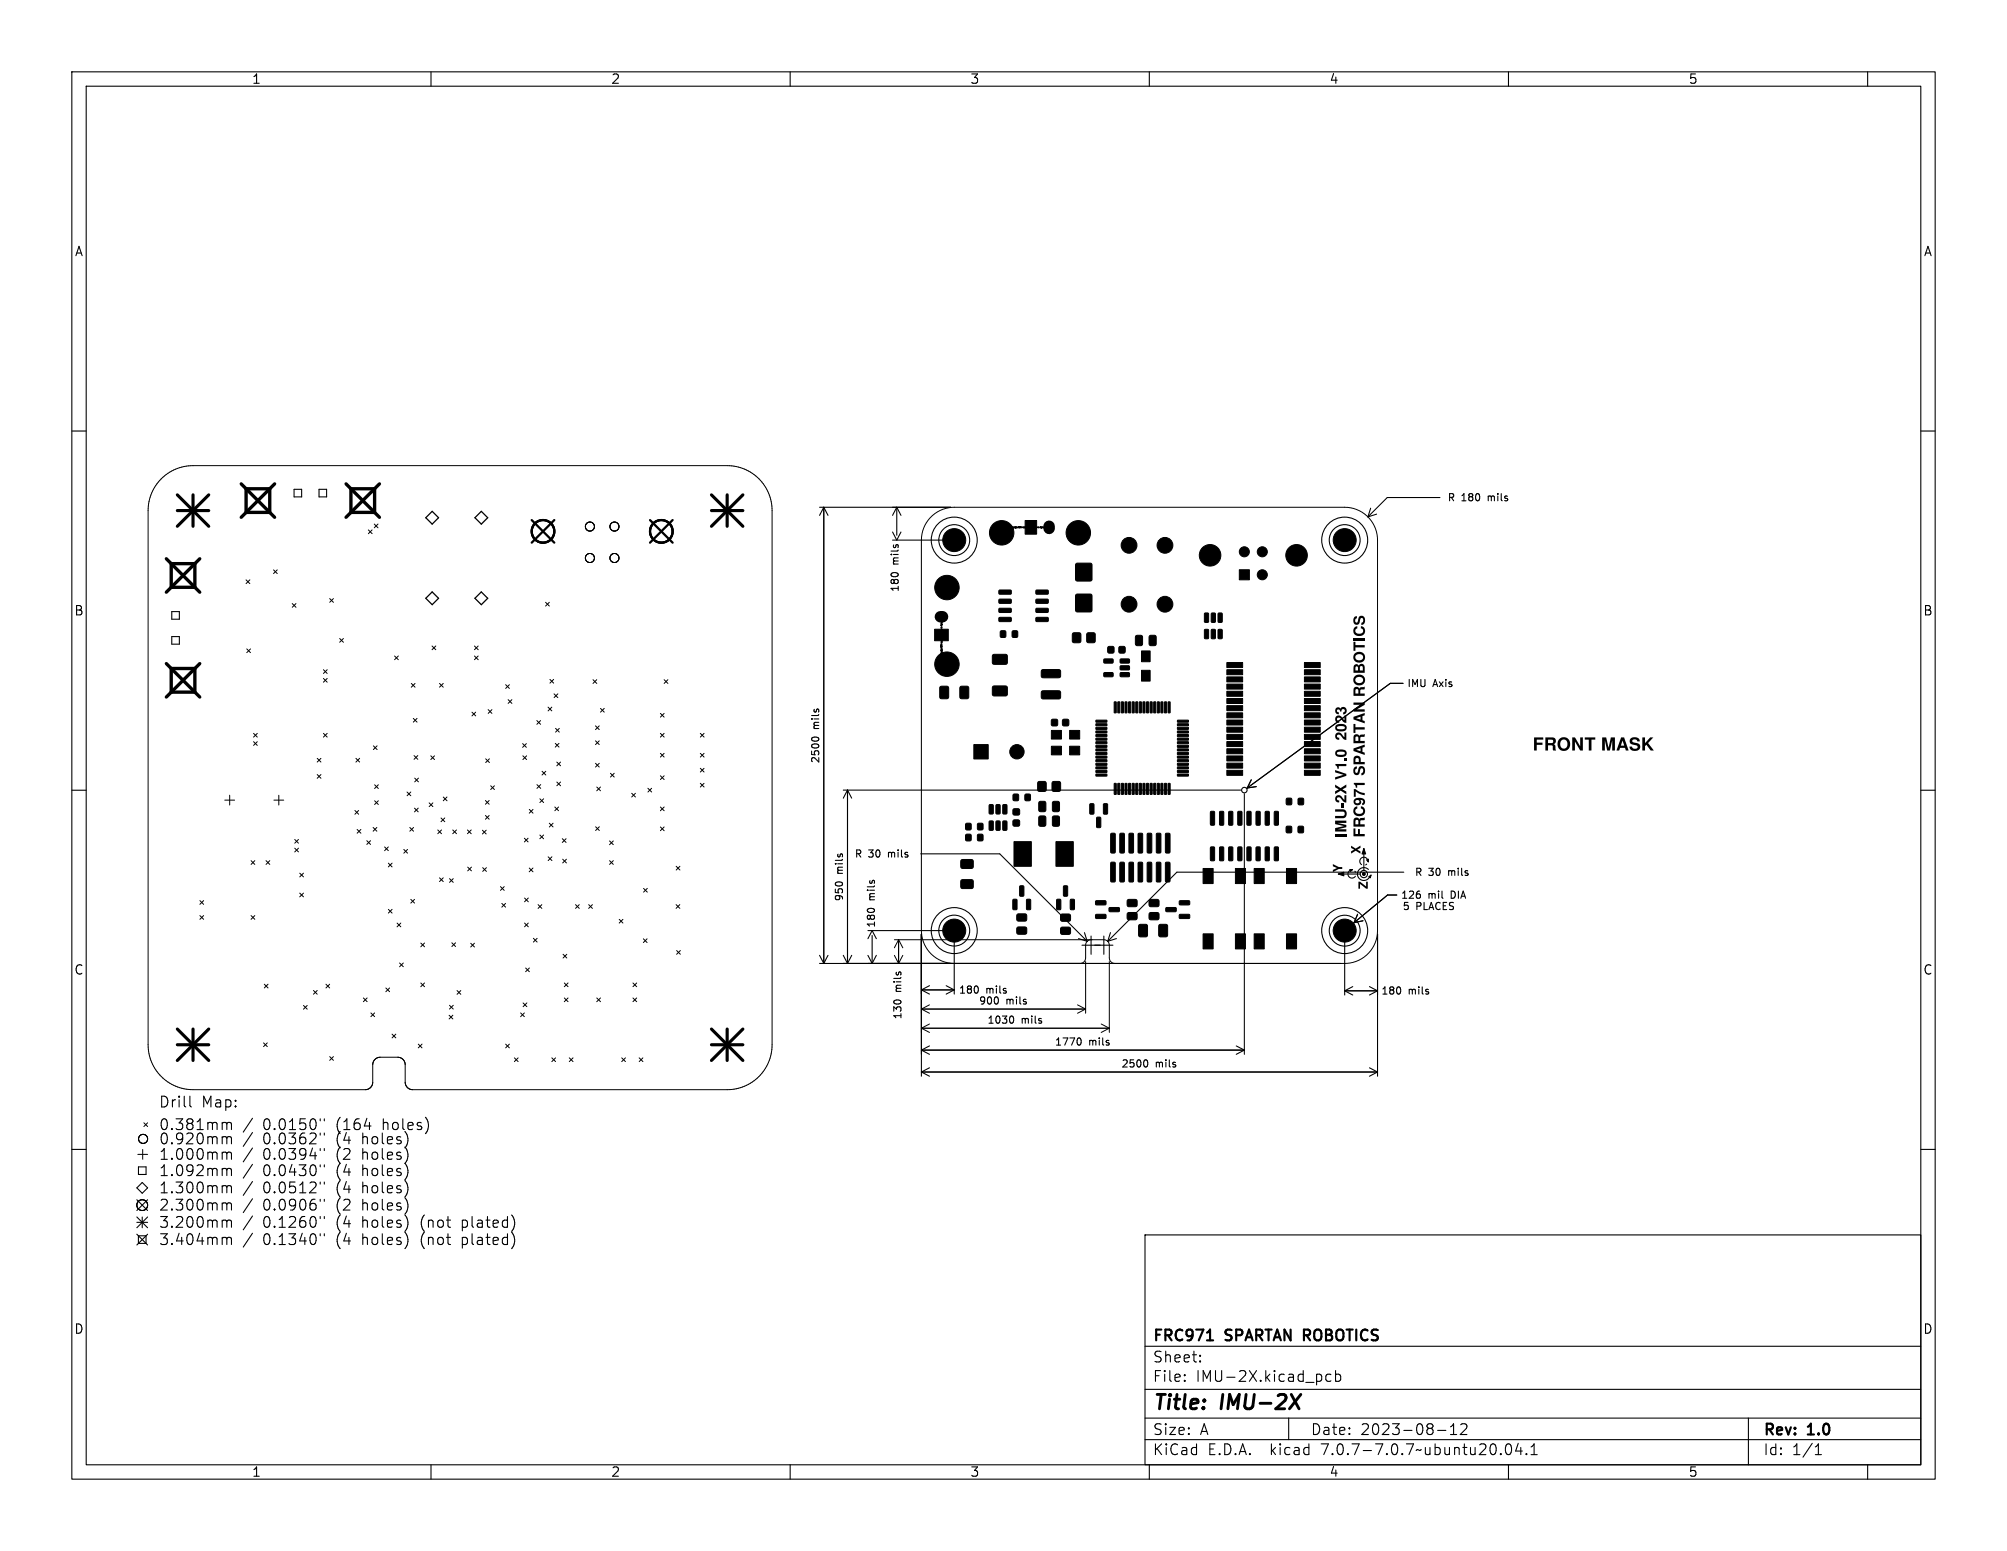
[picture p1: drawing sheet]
<svg xmlns="http://www.w3.org/2000/svg" width="279mm" height="216mm" viewBox="0 0 279 216" stroke-linecap="round" stroke-linejoin="round" font-family="sans-serif">
<defs><g id="words">
<g font-size="2.8">
<text x="160.4" y="196.8">Title:</text>
<text x="170.1" y="196.8">IMU-2X</text>
</g>
<text font-size="2.5" x="213.4" y="104.8">FRONT MASK</text>
<g font-size="2.1">
<text x="187.7" y="103.1" transform="rotate(-90 187.7 103.1)">2023</text>
<text x="187.7" y="116.6" transform="rotate(-90 187.7 116.6)">IMU-2X V1.0</text>
<text x="190.2" y="116.6" transform="rotate(-90 190.2 116.6)">FRC971 SPARTAN ROBOTICS</text>
<text x="160.4" y="189.9">Sheet:</text>
<text x="160.4" y="187.1">FRC971</text>
<text x="170.7" y="187.1">SPARTAN ROBOTICS</text>
<text x="160.4" y="192.6">File:</text>
<text x="166.5" y="192.6">IMU-2X.kicad_pcb</text>
<text x="160.4" y="202.8">KiCad</text>
<text x="160.4" y="200">Size:</text>
<text x="167" y="200">A</text>
<text x="168.1" y="202.8">E.D.A.</text>
<text x="177" y="202.8">kicad</text>
<text x="182.4" y="200">Date:</text>
<text x="184.2" y="202.8">7.0.7-7.0.7~ubuntu20.04.1</text>
<text x="189.4" y="200">2023-08-12</text>
<text x="245.4" y="200.2">Rev:</text>
<text x="245.4" y="202.8">Id:</text>
<text x="249.5" y="202.8">1/1</text>
<text x="251.8" y="200.2">1.0</text>
</g>
<g font-size="1.8">
<text x="35" y="11.9">1</text>
<text x="85" y="11.9">2</text>
<text x="135" y="11.9">3</text>
<text x="185" y="11.9">4</text>
<text x="235" y="11.9">5</text>
<text x="10.3" y="35.9">A</text>
<text x="267.7" y="35.9">A</text>
<text x="10.3" y="85.9">B</text>
<text x="267.7" y="85.9">B</text>
<text x="189.6" y="118.9" transform="rotate(-90 189.6 118.9)">X</text>
<text x="187.1" y="121.4" transform="rotate(-90 187.1 121.4)">Y</text>
<text x="190.6" y="123.8" transform="rotate(-90 190.6 123.8)">Z</text>
<text x="10.3" y="135.9">C</text>
<text x="267.7" y="135.9">C</text>
<text x="10.3" y="185.9">D</text>
<text x="267.7" y="185.9">D</text>
<text x="35" y="205.8">1</text>
<text x="85" y="205.8">2</text>
<text x="135" y="205.8">3</text>
<text x="185" y="205.8">4</text>
<text x="235" y="205.8">5</text>
</g>
<g font-size="1.4">
<text x="201.4" y="70">R</text>
<text x="203.4" y="70">180</text>
<text x="207.3" y="70">mils</text>
<text x="125.3" y="82.5" transform="rotate(-90 125.3 82.5)">180</text>
<text x="125.3" y="78.6" transform="rotate(-90 125.3 78.6)">mils</text>
<text x="195.8" y="95.8">IMU</text>
<text x="199.5" y="95.8">Axis</text>
<text x="114.3" y="101.5" transform="rotate(-90 114.3 101.5)">mils</text>
<text x="114.3" y="106.3" transform="rotate(-90 114.3 106.3)">2500</text>
<text x="118.9" y="119.6">R</text>
<text x="120.9" y="119.6">30</text>
<text x="123.8" y="119.6">mils</text>
<text x="117.6" y="125.6" transform="rotate(-90 117.6 125.6)">950</text>
<text x="117.6" y="121.7" transform="rotate(-90 117.6 121.7)">mils</text>
<text x="122" y="125.4" transform="rotate(-90 122 125.4)">mils</text>
<text x="195" y="125.3">126</text>
<text x="196.9" y="122.1">R</text>
<text x="198.8" y="125.3">mil</text>
<text x="198.9" y="122.1">30</text>
<text x="201.8" y="122.1">mils</text>
<text x="202.2" y="125.3">DIA</text>
<text x="122" y="129.2" transform="rotate(-90 122 129.2)">180</text>
<text x="195.2" y="126.7">5</text>
<text x="197.2" y="126.7">PLACES</text>
<text x="125.7" y="142" transform="rotate(-90 125.7 142)">130</text>
<text x="125.7" y="138.1" transform="rotate(-90 125.7 138.1)">mils</text>
<text x="133.4" y="138.5">180</text>
<text x="136.2" y="140">900</text>
<text x="137.3" y="138.5">mils</text>
<text x="137.4" y="142.7">1030</text>
<text x="140.1" y="140">mils</text>
<text x="142.2" y="142.7">mils</text>
<text x="192.2" y="138.6">180</text>
<text x="196.1" y="138.6">mils</text>
<text x="146.8" y="145.8">1770</text>
<text x="151.6" y="145.8">mils</text>
<text x="156" y="148.8">2500</text>
<text x="160.9" y="148.8">mils</text>
</g>
</g></defs>
<g fill="none" stroke="#000" stroke-width=".15">
<path d="M10 10h259.4v195.9h-259.4zM12 12h255.4v191.9h-255.4zM60 10v2M110 10v2M160 10v2M210 10v2M260 10v2M10 60h2M267.4 60h2M40.9 68.1h1.1v1.1h-1.1zM44.4 68.1h1.1v1.1h-1.1zM114.1 70.6h18.2"/>
<path d="M114.7 70.6v63.5M114.7 70.6l.6 1.1M114.7 70.6l-.6 1.1M124.2 79.8h.7M124.3 75.2h8M124.3 74.1l.5 1.1 .6-1.1M124.8 70.6v3.9M124.8 70.6l.6 1.1M124.8 70.6l-.5 1.1M185.9 75.2h2.6M187.2 73.9v2.6M190.8 70.7l-.4 1.3"/>
<path d="M191.6 71.6l-1.2 .4M200.5 69.3h-7.4l-2.7 2.7M23.9 88.6h1.1v1.1h-1.1zM23.9 85.1h1.1v1.1h-1.1zM195.3 95.1h-1.8l-19.9 14.6M10 110h2M113 102.8a.63 .63 0 0 1 1 0M117.4 110h55.3M118 110v24.1M118 110l.6 1.1M118 110l-.6 1.1M128.2 118.9h11l12.2 12.1"/>
<path d="M173.2 110.5v36.3M174.2 108.5l-.6 1.2M174.9 109.5l-1.3 .2M189.9 118.1v3.1M190.4 119.6a.57 .57 0 0 0-.9-.1 .57 .57 0 0 0 .1 .9M267.4 110h2M114.1 134.1h72.6M114.1 133l.6 1.1M115.3 133l-.6 1.1M116.5 122.8h.6M117.4 133l.6 1.1M118.6 133l-.6 1.1"/>
<path d="M120.8 129.5h11.5M120.8 133l.6 1.1M120.8 130.7l.6-1.2 .6 1.2M120.9 126.5h.6M121.4 130.2v3.9M122 133l-.6 1.1M124.5 139.3l.3-.1 .5 .1M128.3 130v19.8M128.3 137.8h4.5M128.3 137.8l1.1 .6M129.4 137.2l-1.1 .6M131.7 137.2l1.1 .6"/>
<path d="M132.8 130v8.4M132.8 137.8l-1.1 .6M136.1 137.4v.7M138.9 139v.6M150.1 130.7l1.3 .3M150.6 131.6h4.3M151 129.8l.4 1.2M151.9 130.3v2.5M153.7 130.3v2.5M154.6 129.8l-.4 1.2M155.4 130.7l-1.2 .3M186.3 121.7h3.1"/>
<path d="M187.2 130v8.5M187.2 137.9h4.6M187.2 137.9l1.1 .6M188 121.2a.57 .57 0 0 0-.2 .8 .57 .57 0 0 0 .9 0M188.3 137.3l-1.1 .6M188.6 121.3l.1 .1M189 127.3l-.5 1.1M189.7 128.2l-1.2 .2M190.3 120.3l-.2 .1M190.5 121a.9 .9 0 0 0-1.3 .1 .9 .9 0 0 0 .1 1.3 .9 .9 0 0 0 1.3-.2M190.6 137.3l1.2 .6M191.8 130v19.8"/>
<path d="M191.8 137.9l-1.2 .6M194.5 124.6h-1.3l-4.7 3.8M194.9 137.6v.6M195.4 121.4h-31.6l-9.6 9.6M197.7 124.5v.4M10 160h2M22.5 152.6a.79 .79 0 0 1 .9 .5 .79 .79 0 0 1-.3 .9l-.6 .1zM22.6 155.9a.36 .36 0 0 1 .3-.2 .36 .36 0 0 1 .3 .3 .77 .77 0 0 1-.4 1.2 .91 .91 0 0 1-.2-1.3zM22.6 157.9a.36 .36 0 0 1 .3-.2 .36 .36 0 0 1 .3 .3 .77 .77 0 0 1-.4 1.2 .91 .91 0 0 1-.2-1.3zM23.9 157.1v.1M23.9 159.1v.1M23.9 159.1h.1l-.1 .1"/>
<path d="M23.9 157.1l.1 .1h-.1M24 153.1v1M24.4 153.1l-.3 .1-.1 .2M24.5 155.7h.9l-.5 .6a.41 .41 0 0 1 .5 .3v.4l-.1 .2h-.6l-.2-.1M24.8 159.9a.36 .36 0 0 1 .6 .3 .77 .77 0 0 1-.5 1.2 1 1 0 0 1-.1-1.5zM24.9 152.6v.1M24.9 153.1v1M24.9 152.6l.1 .1h-.1M25.4 158.4l-.3 .2h-.2l-.3-.2v-.4l.1-.2 .4-.1 .3 .2a.99 .99 0 0 1-.4 1.3h-.3M25.6 152.6v1.3l.3 .2M26 157.9l.2-.2 .5 .1a.41 .41 0 0 1 .1 .6l-.9 .8h1M26.2 159.9a.36 .36 0 0 1 .6 .3 .77 .77 0 0 1-.4 1.2 1 1 0 0 1-.2-1.5z"/>
<path d="M26.3 156.4l-.2-.1a.31 .31 0 0 1-.1-.3 .31 .31 0 0 1 .3-.3l.4 .1a.31 .31 0 0 1 .2 .3 .31 .31 0 0 1-.3 .3M26.3 156.4l-.3 .3 .1 .4 .2 .1h.4l.2-.2-.1-.5-.2-.1M26.3 156.4h.3M26.4 152.6v1.3l.2 .2M27.4 157.2h.9M27.4 156.2l.5-.5v1.5M27.6 157.9a.36 .36 0 0 1 .3-.2 .36 .36 0 0 1 .3 .3 .77 .77 0 0 1-.4 1.2 .91 .91 0 0 1-.2-1.3zM27.6 159.9a.36 .36 0 0 1 .6 .3 .77 .77 0 0 1-.4 1.2 1 1 0 0 1-.2-1.5zM28.4 154.1v-1.5l.5 1.1 .5-1.1v1.5M28.9 156.2v1M28.9 158.2v1M28.9 156.4a.37 .37 0 0 1 .7 .1"/>
<path d="M28.9 158.4a.37 .37 0 0 1 .7 0M29.6 156.5l.2-.3 .3 .1 .1 .9M29.6 158.4l.2-.2 .3 .1 .1 .9M29.6 156.5v.7M29.6 158.4v.8M30.1 153.2l.1-.1 .4 .1 .1 .9M30.7 153.4l-.5 .1a.29 .29 0 0 0-.2 .3 .29 .29 0 0 0 .2 .3l.5-.1M30.9 156.2v1M30.9 158.2v1M30.9 158.4a.37 .37 0 0 1 .7 0M30.9 156.4a.37 .37 0 0 1 .7 .1M31.4 153.2l.5-.1 .2 .3v.4l-.1 .2-.1 .1-.5-.1"/>
<path d="M31.4 153.1v1.5M31.6 156.5l.2-.3 .3 .1 .1 .9M31.6 158.4l.2-.2 .3 .1 .1 .9M31.6 156.5v.7M31.6 158.4v.8M32.8 153.2h.1l-.1 .1M32.8 153.2v.1M32.8 153.9v.2M32.8 153.2h-.1l.1 .1M32.8 153.9l-.1 .1 .1 .1M32.8 153.9l.1 .1-.1 .1M35.1 159.8l-1.2 1.9"/>
<path d="M35.1 157.6l-1.2 2M35.1 155.7l-1.2 1.9M36.9 155.9a.36 .36 0 0 1 .3-.2 .36 .36 0 0 1 .3 .3 .77 .77 0 0 1-.4 1.2 .91 .91 0 0 1-.2-1.3zM36.9 157.9a.36 .36 0 0 1 .3-.2 .36 .36 0 0 1 .3 .3 .77 .77 0 0 1-.4 1.2 .91 .91 0 0 1-.2-1.3zM36.9 159.9a.36 .36 0 0 1 .6 .3 .77 .77 0 0 1-.4 1.2 1 1 0 0 1-.2-1.5zM38.2 157.1v.1M38.2 159.1v.1M38.2 157.1l-.1 .1h.1M38.2 157.1l.1 .1h-.1M38.2 159.1h-.1l.1 .1M38.2 159.1h.1l-.1 .1M39 157.9a.36 .36 0 0 1 .4-.2 .36 .36 0 0 1 .2 .3 .77 .77 0 0 1-.4 1.2 .91 .91 0 0 1-.2-1.3z"/>
<path d="M39 155.9a.36 .36 0 0 1 .4-.2 .36 .36 0 0 1 .2 .3 .77 .77 0 0 1-.4 1.2 .91 .91 0 0 1-.2-1.3zM39.1 159.9a.36 .36 0 0 1 .5 .3 .77 .77 0 0 1-.4 1.2 1 1 0 0 1-.1-1.5zM40.2 157.7h.9l-.5 .6a.41 .41 0 0 1 .5 .3v.3l-.1 .2-.6 .1-.2-.1M40.2 159.9h.9l-.5 .5a.41 .41 0 0 1 .5 .3v.4l-.1 .2-.6 .1-.2-.2M40.3 156.2l.4-.5v1.5M40.3 157.2h.8M42.4 157.7a.59 .59 0 0 0-.7 .7v.5l.2 .2 .4 .1 .2-.1 .1-.5-.2-.2-.4-.1-.3 .3M42.5 155.7h-.7l-.1 .8 .2-.2 .5 .1 .2 .2-.1 .5-.2 .1h-.4l-.2-.1M43.1 157.9l.3-.2 .5 .1a.41 .41 0 0 1 0 .6l-.8 .8h.9M43.3 155.9a.36 .36 0 0 1 .4-.2 .36 .36 0 0 1 .2 .3 .77 .77 0 0 1-.4 1.2 .91 .91 0 0 1-.2-1.3zM43.5 159.8l-.4 1.1h1M44.6 155.7v.3"/>
<path d="M44.6 157.7v.3M44.6 159.9v.3M45.1 155.7v.3M45.1 157.7v.3M45.1 159.9v.3M47.4 155.5a1.72 1.72 0 0 0 0 2.3M47.4 157.5a1.72 1.72 0 0 0 0 2.3M47.4 159.7a1.72 1.72 0 0 0 0 2.2 1.69 1.69 0 0 0 0 2.3M47.9 157.2h.8M47.9 156.2l.4-.5v1.5M48.2 157.6l-.3 1.1h.9M48.6 158.2v1"/>
<path d="M50 155.7a.59 .59 0 0 0-.7 .7v.6l.1 .2h.5l.2-.1v-.5l-.1-.2-.4-.1-.3 .3M50.5 158.4a.37 .37 0 0 1 .6 0v.8M50.5 157.7v1.5M50.5 159.9v1.5M51.1 155.7l-.4 1h.9M51.4 156.2v1M51.9 158.4a.41 .41 0 0 1 .4-.2 .41 .41 0 0 1 .3 .3v.4a.41 .41 0 0 1-.4 .3 .41 .41 0 0 1-.4-.3zM53.2 157.7v1.3l.2 .2M53.2 159.9v1.3l.2 .2M53.4 156.4a.37 .37 0 0 1 .6 .1v.7M53.4 155.7v1.5M53.9 158.7l.7-.1v-.3l-.5-.1-.2 .2 .1 .7 .1 .1 .5-.1"/>
<path d="M54.8 156.3a.41 .41 0 0 1 .6 .2v.5a.41 .41 0 0 1-.4 .3 .41 .41 0 0 1-.4-.3v-.5zM55.8 158.3l-.4-.1-.2 .2 .1 .2 .5 .2 .1 .1-.1 .2-.2 .1-.4-.1M56.1 155.7v1.3l.2 .2M56.4 157.5a1.72 1.72 0 0 1 0 2.3M56.4 159.7a1.72 1.72 0 0 1 0 2.2 1.69 1.69 0 0 1 0 2.3M56.8 156.7l.7-.1-.1-.3-.4-.1-.2 .3 .1 .7h.1h.4M58.6 156.3l-.3-.1-.2 .3v.2l.5 .1 .1 .2-.1 .2h-.1h-.4M59.2 155.5a1.72 1.72 0 0 1 0 2.3M128.3 149.2h63.5M128.3 149.2l1.1 .6M128.3 146.2h44.9M128.3 146.2l1.1 .6"/>
<path d="M129.4 148.6l-1.1 .6M129.4 145.6l-1.1 .6M140.9 141.4a.63 .63 0 0 1 0 1M150.3 144.5a.63 .63 0 0 1 0 1M159.5 147.5a.63 .63 0 0 1 0 1M172.1 145.6l1.1 .6M173.2 146.2l-1.1 .6M190.6 148.6l1.2 .6M191.8 149.2l-1.2 .6M267.4 160h2M19 171.8l1.5 1.5M19 170.2h1.5"/>
<path d="M19 169.4l1.5 1.5M19 167l1.5 1.5M19.3 172h1v1.1h-1zM19.3 162.4h1v1.1h-1zM19.8 169.4v1.5M19.8 164.6l.7 .8-.7 .7-.8-.7zM20.5 171.8l-1.5 1.5M20.5 169.4l-1.5 1.5M20.5 167l-1.5 1.5M22.4 171.7h.9l-.5 .6a.41 .41 0 0 1 .5 .3v.4l-.2 .2h-.5l-.2-.1M22.4 169.3h.9l-.5 .6a.41 .41 0 0 1 .5 .3v.4l-.2 .2h-.5l-.2-.1M22.4 167.1l.2-.2 .5 .1a.41 .41 0 0 1 .1 .6l-.8 .8h.9"/>
<path d="M22.4 166h.9M22.4 165l.5-.5v1.5M22.4 160.3l.5-.4v1.5M22.4 162.6l.5-.5v1.5M22.4 163.6h.9M22.4 161.4h.9M23.9 161.2v.2M23.9 163.5v.1M23.9 165.9v.1M23.9 168.3v.1M23.9 170.7v.1M23.9 173.1v.1"/>
<path d="M23.9 173.1l.1 .1h-.1M23.9 168.3l.1 .1h-.1M23.9 170.7l.1 .1h-.1M23.9 165.9l.1 .1h-.1M23.9 163.5l.1 .1h-.1M23.9 161.2v.1v.1M23.9 161.2l.1 .1-.1 .1M24.5 166.9h.9l-.5 .6a.41 .41 0 0 1 .5 .3v.4l-.1 .2h-.6l-.2-.1M24.5 164.5h.9l-.5 .6a.41 .41 0 0 1 .5 .3v.4l-.1 .2h-.6l-.2-.1M24.6 169.5l.2-.2 .5 .1a.41 .41 0 0 1 .1 .6l-.9 .8h.9M24.8 162.2a.36 .36 0 0 1 .6 .2 .77 .77 0 0 1-.5 1.2 1 1 0 0 1-.1-1.4zM24.9 171.7l-.3 1h.9"/>
<path d="M25.3 172.2v1M26.1 167.1a.36 .36 0 0 1 .4-.2 .36 .36 0 0 1 .3 .3 .77 .77 0 0 1-.4 1.2 .91 .91 0 0 1-.3-1.3zM26.2 171.8a.36 .36 0 0 1 .6 .2 .77 .77 0 0 1-.4 1.2 1 1 0 0 1-.2-1.4zM26.2 164.6a.36 .36 0 0 1 .6 .2 .77 .77 0 0 1-.4 1.2 1 1 0 0 1-.2-1.4zM26.2 169.4a.36 .36 0 0 1 .6 .2 .77 .77 0 0 1-.4 1.2 1 1 0 0 1-.2-1.4zM26.9 162.8l-.3 .3-.5-.1-.1-.2v-.4l.1-.2 .5-.1 .2 .2a.99 .99 0 0 1-.4 1.3h-.3M27.4 162.3l.2-.2 .5 .1a.41 .41 0 0 1 .1 .6l-.8 .8h.9M27.6 167.1a.36 .36 0 0 1 .3-.2 .36 .36 0 0 1 .3 .3 .77 .77 0 0 1-.4 1.2 .91 .91 0 0 1-.2-1.3zM27.6 169.4a.36 .36 0 0 1 .6 .2 .77 .77 0 0 1-.4 1.2 1 1 0 0 1-.2-1.4zM27.6 164.6a.36 .36 0 0 1 .6 .2 .77 .77 0 0 1-.4 1.2 1 1 0 0 1-.2-1.4zM27.8 171.7l-.4 1h1M28.1 172.2v1"/>
<path d="M28.9 172.4a.37 .37 0 0 1 .7 .1M28.9 160.4v1M28.9 162.6v1M28.9 165v1M28.9 167.4v1M28.9 169.8v1M28.9 172.2v1M28.9 170a.37 .37 0 0 1 .7 .1M28.9 167.6a.37 .37 0 0 1 .7 .1M28.9 165.2a.37 .37 0 0 1 .7 .1M28.9 162.8a.37 .37 0 0 1 .7 .1M28.9 160.5a.37 .37 0 0 1 .7 .1"/>
<path d="M29.6 172.5l.2-.3 .3 .1 .1 .9M29.6 160.6l.2-.2h.3l.1 1M29.6 162.9l.2-.3 .3 .1 .1 .9M29.6 165.3l.2-.3 .3 .1 .1 .9M29.6 167.7l.2-.3 .3 .1 .1 .9M29.6 170.1l.2-.3 .3 .1 .1 .9M29.6 160.6v.8M29.6 162.9v.7M29.6 165.3v.7M29.6 167.7v.7M29.6 170.1v.7M29.6 172.5v.7"/>
<path d="M30.9 172.4a.37 .37 0 0 1 .7 .1M30.9 160.4v1M30.9 162.6v1M30.9 165v1M30.9 167.4v1M30.9 169.8v1M30.9 172.2v1M30.9 170a.37 .37 0 0 1 .7 .1M30.9 167.6a.37 .37 0 0 1 .7 .1M30.9 162.8a.37 .37 0 0 1 .7 .1M30.9 165.2a.37 .37 0 0 1 .7 .1M30.9 160.5a.37 .37 0 0 1 .7 .1"/>
<path d="M31.6 172.5l.2-.3 .3 .1 .1 .9M31.6 160.6l.2-.2h.3l.1 1M31.6 162.9l.2-.3 .3 .1 .1 .9M31.6 165.3l.2-.3 .3 .1 .1 .9M31.6 167.7l.2-.3 .3 .1 .1 .9M31.6 170.1l.2-.3 .3 .1 .1 .9M31.6 160.6v.8M31.6 162.9v.7M31.6 165.3v.7M31.6 167.7v.7M31.6 170.1v.7M31.6 172.5v.7"/>
<path d="M35.1 171.7l-1.2 1.9M35.1 169.3l-1.2 1.9M35.1 166.9l-1.2 1.9M35.1 164.5l-1.2 1.9M35.1 162.1l-1.2 1.9M36.9 167.1a.36 .36 0 0 1 .3-.2 .36 .36 0 0 1 .3 .3 .77 .77 0 0 1-.4 1.2 .91 .91 0 0 1-.2-1.3zM36.9 171.8a.36 .36 0 0 1 .6 .2 .77 .77 0 0 1-.4 1.2 1 1 0 0 1-.2-1.4zM36.9 169.4a.36 .36 0 0 1 .6 .2 .77 .77 0 0 1-.4 1.2 1 1 0 0 1-.2-1.4zM36.9 162.2a.36 .36 0 0 1 .6 .2 .77 .77 0 0 1-.4 1.2 1 1 0 0 1-.2-1.4zM36.9 164.6a.36 .36 0 0 1 .6 .2 .77 .77 0 0 1-.4 1.2 1 1 0 0 1-.2-1.4zM38.2 161.2v.2M38.2 163.5v.1"/>
<path d="M38.2 165.9v.1M38.2 168.3v.1M38.2 170.7v.1M38.2 173.1v.1M38.2 173.1l-.1 .1h.1M38.2 173.1l.1 .1h-.1M38.2 170.7l-.1 .1h.1M38.2 170.7l.1 .1h-.1M38.2 168.3l-.1 .1h.1M38.2 168.3l.1 .1h-.1M38.2 165.9l-.1 .1h.1M38.2 165.9l.1 .1h-.1"/>
<path d="M38.2 163.5l-.1 .1h.1M38.2 163.5l.1 .1h-.1M38.2 161.2l-.1 .1 .1 .1M38.2 161.2l.1 .1-.1 .1M38.9 173.2h.8M38.9 172.2l.4-.5v1.5M38.9 169.8l.4-.5v1.5M38.9 170.8h.8M39 167.1a.36 .36 0 0 1 .4-.2 .36 .36 0 0 1 .2 .3 .77 .77 0 0 1-.4 1.2 .91 .91 0 0 1-.2-1.3zM39.1 164.6a.36 .36 0 0 1 .5 .2 .77 .77 0 0 1-.4 1.2 1 1 0 0 1-.1-1.4zM39.1 162.2a.36 .36 0 0 1 .5 .2 .77 .77 0 0 1-.4 1.2 1 1 0 0 1-.1-1.4zM40.2 171.7h.9l-.5 .6a.41 .41 0 0 1 .5 .3v.4l-.1 .2h-.6l-.2-.1"/>
<path d="M40.3 169.5l.2-.2 .5 .1a.41 .41 0 0 1 .1 .6l-.9 .8h.9M40.6 162.1l-.3 1h.9M41 162.6v1M41.1 164.5h-.7l-.1 .8 .2-.2 .5 .1 .1 .2v.5l-.2 .1h-.4l-.2-.1M41.1 167.6l-.2 .3h-.3l-.3-.3v-.4l.1-.2 .5-.1 .2 .2a.99 .99 0 0 1-.4 1.3h-.3M41.6 162.1h1l-.5 .6a.41 .41 0 0 1 .5 .3v.4l-.2 .2h-.5l-.3-.1M41.7 166h.9M41.7 165l.4-.5v1.5M41.9 167.1a.36 .36 0 0 1 .3-.2 .36 .36 0 0 1 .3 .3 .77 .77 0 0 1-.4 1.2 .91 .91 0 0 1-.2-1.3zM42.1 171.7l-.4 1h.9M42.4 172.2v1M42.4 169.3a.59 .59 0 0 0-.7 .7v.6l.2 .2h.4l.2-.1 .1-.5-.2-.2-.4-.1-.3 .3"/>
<path d="M42.6 160.5l-.3 .3-.4-.1-.2-.2v-.3l.2-.3h.4l.2 .1a.99 .99 0 0 1-.4 1.4h-.2M43.1 164.7l.3-.2 .5 .1a.41 .41 0 0 1 0 .6l-.8 .8h.9M43.4 171.8a.36 .36 0 0 1 .5 .2 .77 .77 0 0 1-.4 1.2 1 1 0 0 1-.1-1.4zM43.4 169.4a.36 .36 0 0 1 .5 .2 .77 .77 0 0 1-.4 1.2 1 1 0 0 1-.1-1.4zM43.4 162.2a.36 .36 0 0 1 .5 .2 .77 .77 0 0 1-.4 1.2 1 1 0 0 1-.1-1.4zM43.9 166.9a.59 .59 0 0 0-.8 .7v.6l.2 .2h.4l.2-.1 .1-.5-.1-.2-.5-.1-.3 .3M43.9 160.4v1M44.6 162.1v.3M44.6 164.5v.3M44.6 166.9v.3M44.6 169.3v.3M44.6 171.7v.3"/>
<path d="M45.1 162.1v.3M45.1 164.5v.3M45.1 166.9v.3M45.1 169.3v.3M45.1 171.7v.3M47.4 171.5a1.72 1.72 0 0 0 0 2.3M47.4 164.3a1.72 1.72 0 0 0 0 2.3M47.4 166.7a1.72 1.72 0 0 0 0 2.3M47.4 169.1a1.72 1.72 0 0 0 0 2.3M47.9 160l.2-.1h.5a.41 .41 0 0 1 0 .6l-.8 .9h.9M47.9 167.1l.2-.2 .5 .1a.41 .41 0 0 1 0 .6l-.8 .8h.9M48.2 171.7l-.3 1h.9"/>
<path d="M48.2 169.3l-.3 1h.9M48.2 164.5l-.3 1h.9M48.2 162.1l-.3 1h.9M48.6 162.6v1M48.6 165v1M48.6 169.8v1M48.6 172.2v1M50.5 172.4a.37 .37 0 0 1 .6 .1v.7M50.5 167.6a.37 .37 0 0 1 .6 .1v.7M50.5 160.5a.37 .37 0 0 1 .6 .1v.8M50.5 162.8a.37 .37 0 0 1 .6 .1v.7M50.5 165.2a.37 .37 0 0 1 .6 .1v.7"/>
<path d="M50.5 170a.37 .37 0 0 1 .6 .1v.7M50.5 162.1v1.5M50.5 164.5v1.5M50.5 166.9v1.5M50.5 169.3v1.5M50.5 171.7v1.5M51.9 160.5a.41 .41 0 0 1 .4-.1 .41 .41 0 0 1 .3 .3v.4a.41 .41 0 0 1-.4 .3 .41 .41 0 0 1-.4-.3zM51.9 162.8a.41 .41 0 0 1 .4-.2 .41 .41 0 0 1 .3 .3v.5a.41 .41 0 0 1-.4 .3 .41 .41 0 0 1-.4-.3zM51.9 170a.41 .41 0 0 1 .4-.2 .41 .41 0 0 1 .3 .3v.5a.41 .41 0 0 1-.4 .3 .41 .41 0 0 1-.4-.3zM51.9 172.3a.41 .41 0 0 1 .7 .2v.5a.41 .41 0 0 1-.4 .3 .41 .41 0 0 1-.4-.3v-.5zM51.9 165.1a.41 .41 0 0 1 .7 .2v.5a.41 .41 0 0 1-.4 .3 .41 .41 0 0 1-.4-.3v-.5zM51.9 167.5a.41 .41 0 0 1 .7 .2v.5a.41 .41 0 0 1-.4 .3 .41 .41 0 0 1-.4-.3v-.5z"/>
<path d="M53.2 162.1v1.3l.2 .2M53.2 164.5v1.3l.2 .2M53.2 166.9v1.3l.2 .2M53.2 169.3v1.3l.2 .2M53.2 171.7v1.3l.2 .2M53.9 172.7l.7-.1v-.3l-.5-.1-.2 .3 .1 .7h.1h.5M53.9 170.3l.7-.1v-.3l-.5-.1-.2 .3 .1 .7h.1h.5M53.9 160.9l.7-.2v-.3h-.5l-.2 .2 .1 .7 .1 .1 .5-.1M53.9 163.1l.7-.1v-.3l-.5-.1-.2 .3 .1 .7h.1h.5M53.9 165.5l.7-.1v-.3l-.5-.1-.2 .3 .1 .7h.1h.5M53.9 167.9l.7-.1v-.3l-.5-.1-.2 .3 .1 .7h.1h.5M55.8 172.3l-.4-.1-.2 .3 .1 .2 .5 .1 .1 .2-.1 .2h-.2h-.4"/>
<path d="M55.8 169.9l-.4-.1-.2 .3 .1 .2 .5 .1 .1 .2-.1 .2h-.2h-.4M55.8 160.4h-.4l-.2 .2 .1 .2 .5 .1 .1 .2-.1 .2-.2 .1-.4-.1M55.8 162.7l-.4-.1-.2 .3 .1 .2 .5 .1 .1 .2-.1 .2h-.2h-.4M55.8 165.1l-.4-.1-.2 .3 .1 .2 .5 .1 .1 .2-.1 .2h-.2h-.4M55.8 167.5l-.4-.1-.2 .3 .1 .2 .5 .1 .1 .2-.1 .2h-.2h-.4M56.4 171.5a1.72 1.72 0 0 1 0 2.3M56.4 164.3a1.72 1.72 0 0 1 0 2.3M56.4 166.7a1.72 1.72 0 0 1 0 2.3M56.4 169.1a1.72 1.72 0 0 1 0 2.3M59.1 171.5a1.72 1.72 0 0 0 0 2.3M59.1 169.1a1.72 1.72 0 0 0 0 2.3M59.6 172.4a.37 .37 0 0 1 .7 .1v.7"/>
<path d="M59.6 170a.37 .37 0 0 1 .7 .1v.7M59.6 169.8v1M59.6 172.2v1M61 172.4a.41 .41 0 0 1 .4-.2 .41 .41 0 0 1 .3 .3v.5a.41 .41 0 0 1-.4 .3 .41 .41 0 0 1-.4-.3zM61 170a.41 .41 0 0 1 .4-.2 .41 .41 0 0 1 .3 .3v.5a.41 .41 0 0 1-.4 .3 .41 .41 0 0 1-.4-.3zM62.1 172.2h.6M62.1 169.8h.6M62.4 171.7v1.3v.2h.3M62.4 169.3v1.3v.2h.3M64.4 172.3l.4-.1 .3 .3v.5l-.2 .2h-.1h-.4M64.4 169.9l.4-.1 .3 .3v.5l-.2 .2h-.1h-.4M64.4 169.8v1.5"/>
<path d="M64.4 172.2v1.5M65.7 169.3v1.3l.2 .2M65.7 171.7v1.3l.2 .2M66.5 172.3l.1-.1 .5 .1v.9M66.5 169.9l.1-.1 .5 .1v.9M67.1 172.6l-.5 .1a.29 .29 0 0 0-.2 .3 .29 .29 0 0 0 .2 .2h.5M67.1 170.2l-.5 .1a.29 .29 0 0 0-.2 .3 .29 .29 0 0 0 .2 .2h.5M67.6 172.2h.6M67.6 169.8h.6M67.9 171.7v1.3v.2h.3M67.9 169.3v1.3v.2h.3M68.6 172.7l.8-.1-.1-.3-.4-.1-.3 .3 .1 .7h.2h.4"/>
<path d="M68.6 170.3l.8-.1-.1-.3-.4-.1-.3 .3 .1 .7h.2h.4M70.6 172.3l-.4-.1-.3 .3v.5l.2 .2h.1h.4M70.6 169.9l-.4-.1-.3 .3v.5l.2 .2h.1h.4M70.6 169.3v1.5M70.6 171.7v1.5M71.2 171.5a1.72 1.72 0 0 1 0 2.3M71.2 169.1a1.72 1.72 0 0 1 0 2.3M159.4 171.9h108v32h-108zM159.4 197.4h108M159.4 193.4h108M159.4 187.4h108M164.9 192.1l.1 .1-.1 .1"/>
<path d="M164.9 192.1v.1v.1M164.9 191.4v.1M164.9 192.1v.2M164.9 191.4h.1l-.1 .1M167.1 189.4v.1v.1M167.1 189.4l-.1 .1 .1 .1M167.1 188.7v.1M167.1 189.4v.2M167.1 188.7h-.1l.1 .1M179.4 197.4v3M185.3 191.4l-.4-.1-.3 .3v.4l.1 .2 .2 .1 .4-.1M185.9 191.4l.5-.1 .2 .3v.4l-.1 .2-.1 .1-.5-.1"/>
<path d="M185.9 190.8v1.5M200.1 199.1h1.2M201.9 199.7h.9M201.9 198.6l.5-.4v1.5M203.4 198.3l.2-.1 .5 .1a.41 .41 0 0 1 0 .5l-.8 .9h.9M243.4 197.4v6.5M60 203.9v2M110 203.9v2M159.4 200.4h108M160 203.9v2M209.8 201.1a.36 .36 0 0 1 .6 .2 .77 .77 0 0 1-.5 1.2 1 1 0 0 1-.1-1.4zM210 203.9v2"/>
<path d="M211.4 200.9l-.4 1.1h.9M211.7 201.5v1M212.5 202.3l.1 .1-.1 .1M212.5 202.3l-.1 .1 .1 .1M212.5 202.3v.2M213.1 202.5h.9M213.1 201.4l.5-.4v1.5M252.7 202.5h.9M252.7 201.4l.4-.4v1.5M260 203.9v2"/>
<circle cx="132.8" cy="75.2" r="2.15"/>
<circle cx="132.8" cy="75.2" r="3.2"/>
<circle cx="187.2" cy="75.2" r="2.15"/>
<circle cx="187.2" cy="75.2" r="3.2"/>
<circle cx="173.2" cy="110" r=".38"/>
<circle cx="132.8" cy="129.5" r="2.15"/>
<circle cx="132.8" cy="129.5" r="3.2"/>
<circle cx="187.2" cy="129.5" r="3.2"/>
<circle cx="187.2" cy="129.6" r="2.15"/>
<circle cx="189.9" cy="121.7" r=".51"/>
<circle cx="19.8" cy="167.8" r=".75"/>
</g>
<path d="M179.8 194.1l1 2M181.1 194.1l-1.6 2" fill="none" stroke="#000" stroke-width=".4"/>
<path d="M168 186.6h.9" fill="none" stroke="#000" stroke-width=".3"/>
<g fill="none" stroke="#000" stroke-width=".14">
<path d="M22.5 66.7a6.2 6.2 0 0 1 4.4-1.9h74.3a6.3 6.3 0 0 1 6.3 6.3v74.3a6.3 6.3 0 0 1-6.3 6.3h-43.9l-.5-.3-.4-.5-.1-3.1-.4-.5-.5-.1h-2.6l-.6 .3-.3 .6v2.8l-.4 .5-.5 .3h-24.1a6.3 6.3 0 0 1-6.3-6.3v-74.3a6.2 6.2 0 0 1 1.9-4.4zM38.1 79.3l.5 .5M38.6 79.3l-.5 .5M51.3 73.8l.5 .5M51.8 73.8l-.5 .5M52.1 72.9l.5 .6M52.6 72.9l-.5 .6M81.5 77.8h.1M81.5 77.8l.2 .3M81.5 73.2v.3M81.5 73.1v.1M81.5 73.5h.1"/>
<path d="M81.5 73.5l.1 .1M81.6 73l-.1 .1M81.6 73.6h.1M81.6 73h.1M81.6 73.6v.1M81.6 77.3l-.1 .5M81.6 73.7h.1M81.7 77.3h-.1M81.7 73.7h.1M81.7 78.1h.1M81.7 72.9l-.1 .1M81.7 73.7v.1"/>
<path d="M81.7 78.1l.4 .2M81.7 72.8v.1M81.7 73.8h.1M81.7 77.2v.1M81.8 77.2h-.1M81.8 73.8l.1 .1M81.9 77.1l-.1 .1M81.9 72.7l-.2 .1M81.9 73.9h.1M81.9 77.1h.1M81.9 72.7h.1M81.9 73.9h.2"/>
<path d="M82.1 77h.1M82.1 77l-.2 .1M82.1 72.7h.1M82.1 72.7h-.2M82.2 77l.3 .2M82.2 78.3h-.1M82.2 72.7l.3 .1M82.2 73.9h-.1M82.4 78.3h-.2M82.4 78.2v.1M82.5 77.2h.1M82.5 73.8l-.3 .1"/>
<path d="M82.5 77.2l.1 .1M82.5 73.8h.1M82.5 78.1l-.1 .1M82.5 72.8l.1 .1M82.6 78.1h-.1M82.6 72.9h.1M82.6 73.7l-.1 .1M82.6 78.1h.1M82.6 72.9l.1 .1M82.6 77.3h.1M82.7 77.3v.2M82.7 73h.1"/>
<path d="M82.7 73.6l-.1 .1M82.7 73v.1M82.7 73.6h.1M82.7 77.5h.1M82.7 77.5v.3M82.7 73.5v.1M82.7 73.1v.1M82.7 73.5h.1M82.7 77.8l-.1 .3M82.7 73.2v.3M82.7 77.8h.1M84.9 77.8h.1"/>
<path d="M84.9 77.8l.1 .1M84.9 73.2l.1 .4M84.9 73.1v.1M84.9 77.5v.3M84.9 77.5h.1M85 77.9v.1M85 78l.2 .2M85 73l-.1 .1M85 73.6h.1M85 73h.1M85 73.6l.1 .1M85.1 77.3l-.2 .2"/>
<path d="M85.1 73.7h.1M85.1 77.3h.1M85.1 73.7l.2 .2M85.1 77.2v.1M85.1 77.2h.1M85.2 78.2h.1M85.2 72.8l-.2 .2M85.2 78.2l.1 .1M85.2 72.8h.1M85.3 77.1l-.2 .1M85.3 78.3h.1M85.3 72.7l-.1 .1"/>
<path d="M85.3 73.9h.1M85.4 77.1h-.1M85.4 78.3h.2M85.4 72.7h-.1M85.4 73.9h.2M85.6 77.1h.1M85.6 77.1h-.2M85.6 72.7h.1M85.6 72.7h-.2M85.7 77.1h.1M85.7 78.3h-.1M85.7 72.7h.1"/>
<path d="M85.7 73.9h-.1M85.8 77.1h.1M85.8 78.2l-.1 .1M85.8 72.7h.1M85.8 73.9h-.1M85.8 77.1l.3 .2M85.8 78.2h.1M85.8 72.7l.1 .1M85.8 73.9h.1M85.9 78.2h-.1M85.9 72.8h.1M85.9 78.2h.1"/>
<path d="M85.9 72.8l.1 .1M86 78.1l-.1 .1M86 72.9h.1M86 78.1h.1M86 72.9l.1 .6M86.1 77.3h.1M86.1 77.3v.2M86.1 78l-.1 .1M86.1 77.9v.1M86.1 77.5h.1M86.1 77.5l.1 .3M86.1 73.5l-.3 .4"/>
<path d="M86.1 73.5h.1M86.2 77.8l-.1 .1M86.2 77.8h.1M140.8 73.4v.1M140.8 73.4h.1M140.8 73.5h.1M140.8 73.3v.1M140.8 73.3h.1M140.9 73.3h.1M140.9 73.5h.1M140.9 73.4v.1M140.9 73.4h.1"/>
<path d="M141 73.4h.1M141 73.4v.1M141 73.5h.1M141.1 73.4h.1M141.1 73.5h.1M141.1 73.4v.1M141.1 73.4l.1 .1M141.2 73.5h-.1M141.2 73.5h.1M141.2 73.4v.1M141.3 73.4h-.1M141.3 73.4h.1"/>
<path d="M141.3 73.3v.2M141.4 73.4v.1M141.4 73.5h.1M141.4 73.4h.1M141.5 73.3v.2M141.5 73.4h.1M141.6 73.4v.1M141.6 73.4h.1M141.6 73.3v.2M141.6 73.5h.1M141.8 73.3h.1M141.8 73.3v.1"/>
<path d="M141.8 73.4v.1M141.9 73.4v.1M141.9 73.4h.1M141.9 73.3v.1M141.9 73.5h.1M141.9 73.3h.1M142 73.5h-.1M142 73.3v.1M142 73.5h.1M142 73.4h.1M142 73.4v.1M142 73.3h.1"/>
<path d="M142.1 73.3h.1M142.1 73.3v.1M142.1 73.4l-.1 .1h.1M142.1 73.5h.1M142.2 73.4v.1M142.2 73.4h-.1M142.3 73.5l.1-.2v.2M142.4 73.4h.1M142.5 73.4v.1M142.5 73.4h.1M142.5 73.5h.1M142.6 73.4v.1"/>
<path d="M142.6 73.4h.1M142.6 73.5h.1M142.7 73.4v.1M142.7 73.4h.1M142.7 73.5h.1M142.8 73.3v.2M142.9 73.4v.1M142.9 73.4h.1M142.9 73.5h.1M143 73.4v.1M143 73.4h.1M143 73.4l.1 .1"/>
<path d="M143.1 73.4h.1M143.1 73.4v.1M143.1 73.5h.1M143.2 73.4h.1M143.2 73.3v.2M143.2 73.5h.1M143.2 73.4v.1M143.3 73.5h.1M143.3 73.4h.1M143.3 73.4h-.1M143.3 73.4v.1M143.4 73.4h.1"/>
<path d="M143.4 73.5h.1M143.4 73.3v.2M143.6 73.3v.2M143.6 73.3h.1M143.6 73.3v.1M143.6 73.5h.1M143.6 73.4h.1M143.6 73.4v.1M143.7 73.4v.1M143.7 73.5h.1M143.7 73.4h.1M143.8 73.5h.1"/>
<path d="M143.8 73.4h.1M143.8 73.4v.1M143.9 73.3v.2M143.9 73.3h.1M144 73.4v.1M144 73.5h.1M144 73.4h.1M144.1 73.4v.1M144.1 73.4h.1M144.2 73.5h.1M144.2 73.4h.1M144.2 73.4v.1"/>
<path d="M144.3 73.5h.1M144.4 73.5l.1-.2v.2M144.4 73.4h.1M144.6 73.3v.2M144.6 73.5h.1M144.8 73.4v.1M144.8 73.4h.1M144.9 73.3h.1M144.9 73.3v.2M144.9 73.4v.1M144.9 73.5h.1M144.9 73.4h.1"/>
<path d="M145 73.4h.1M145 73.4v.1M145 73.5h.1M145 73.3v.2M145.1 73.4h.1M145.1 73.4v.1M145.2 73.3v.2M145.2 73.5h.1M145.2 73.4h.1M145.3 73.5h.1M145.3 73.4v.1M145.3 73.4h.1"/>
<path d="M145.4 73.4v.1M145.4 73.4h.1M145.5 73.4h.1M145.5 73.4h-.1M145.5 73.4v.1M145.5 73.5h.1M145.6 73.5h-.1M145.6 73.4h.1M145.6 73.4h-.1M145.6 73.5h.1M145.7 73.5h-.1M145.7 73.4v.1"/>
<path d="M145.7 73.4h.1M145.7 73.5h.1M145.8 73.5h.1M145.8 73.4h.1M145.8 73.4h-.1M145.8 73.4v.1M145.9 73.4h.1M145.9 73.4h-.1M145.9 73.4v.1l.1-.1M146 73.4v.1M146 73.4h.1M146 73.5h.1"/>
<path d="M146.1 73.5h-.1M146.1 73.4h.1M146.1 73.4h-.1M146.1 73.4v.1M146.1 73.5h.1M146.2 73.4h.1M146.2 73.3v.2M146.2 73.5h.1M150.9 73.2l.2 .5h-.2l.2-.5zM151 73.4v1.3M34.3 80.7l.5 .5M34.4 90.3l.5 .5"/>
<path d="M34.8 80.7l-.5 .5M34.9 90.3l-.5 .5M40.7 84l.5 .5M41.2 84l-.5 .5M45 94.4l.5 .6M45 93.2l.5 .5M45.5 94.4l-.5 .6M45.5 93.2l-.5 .5M45.9 83.3l.5 .5M46.4 83.3l-.5 .5M47.3 88.9l.5 .5M47.8 88.9l-.5 .5"/>
<path d="M54.9 91.3l.6 .5M55.5 91.3l-.6 .5M57.3 95.1l.5 .6M57.5 100l.6 .5M57.8 95.1l-.5 .6M58.1 100l-.6 .5M60.1 89.9l.6 .5M60.7 89.9l-.6 .5M61.2 95.1l.5 .6M61.7 95.1l-.5 .6M65.7 99.1l.5 .6M66 91.3l.6 .5"/>
<path d="M66 89.9l.6 .5M66.2 99.1l-.5 .6M66.6 91.3l-.6 .5M66.6 89.9l-.6 .5M68 98.8l.5 .5M68.5 98.8l-.5 .5M70.4 95.3l.5 .5M70.7 97.4l.6 .5M70.9 95.3l-.5 .5M71.3 97.4l-.6 .5M76 83.8l.5 .6M76.3 98.4l.5 .6"/>
<path d="M76.5 83.8l-.5 .6M76.6 94.6l.5 .5M76.8 98.4l-.5 .6M77.1 94.6l-.5 .5M77.1 96.6l.6 .5M77.7 96.6l-.6 .5M82.6 94.6l.5 .5M83.1 94.6l-.5 .5M83.6 98.6l.5 .5M84.1 98.6l-.5 .5M91.9 99.3l.6 .5M92.5 94.6l.5 .5"/>
<path d="M92.5 99.3l-.6 .5M93 94.6l-.5 .5M130.8 80.8l.5 .2v-.2l-.5 .2zM131 91.1h.1M131 89.8v.1M131 90h.1M131 90.1h.1M131 90.6h.1M131 90.4h.1M131 90.3h.1M131 89.9h.1M131 89.7h.1"/>
<path d="M131 89.1h.1M131 88.5h.1M131 88h.1M131 87.3h.1M131 87h.1M131 86.9h.1M131 86.7h.1M131 85.7h.1M131 91v.1M131 89.8h.1M131 88.3h.1M131 89.7v.1"/>
<path d="M131 85.7v.1M131 85.9h.1M131 86h.1M131 86.1v.1M131 86.3h.1M131 86.4h.1M131 86.6v.1M131 86.7v.1M131 86.8h.1M131 86.9v.1M131 87.1h.1M131 87.7h.1"/>
<path d="M131 87.8h.1M131 87.9h.1M131 88.1h.1M131 88.2h.1M131 88.6l.1 .1M131 88.7v.1M131 88.9h.1M131 89h.1M131 89.2h.1M131 89.3h.1M131 89.4h.1M131 90.5h.1"/>
<path d="M131 90.8v.1M131 90.9v.1M131 90.9h.2M131 90.9h.1M131 90.7h.1M131 88.8h.1M131 86.8v.1M131 86.5h.1M131 86.2h.1M131 86.1h.1M131 86v.1M131 85.9l.1 .1h-.1"/>
<path d="M131 85.8h.1M131 91h.1M131 90.8h.1M131 90.6l.1 .1M131 88.6h.1M131 88.5l.1 .1M131 86.6h.1M131 86.3v.1M131 86.2v.1M131 85.8v.1M131.1 91h.1M131.1 90.9h.1"/>
<path d="M131.1 90.7h.1M131.1 90.5h.1M131.1 89.3h.1M131.1 88.9h.1M131.1 88.6h.1M131.1 88.3h-.1M131.1 88.3h.1M131.1 87.9h.1M131.1 87.1h.1M131.1 87h.1M131.1 86.5h.1M131.1 86.1h.1"/>
<path d="M131.1 85.8h.1M131.1 88.8h-.1M131.1 89.2h.1M131.1 89.2h-.1M131.1 89h.1M131.1 89h-.1M131.1 88.8h.1M131.1 88.7h.1M131.1 88.6h-.1M131.1 88.2h.1M131.1 88.2h-.1M131.1 86.7h.1"/>
<path d="M131.1 86.3h-.1M131.1 86.3h.1M131.1 86.2h.1M131.1 86.1h-.1M131.1 85.9h.1M131.1 85.8h-.1M131.1 80.9h1.2M131.1 88.6v.1M131.1 86.3v.1M131.1 86.1v.1M131.1 85.8v.1M131.1 88.1h.1"/>
<path d="M131.1 87.7h.1M131.1 88.8v.1M131.1 86.6v.1M131.1 87.4v.1M131.1 89.5h.1M131.1 86.2v.1M131.1 91.1h.1M131.1 90.8h-.1M131.1 90.8h.1M131.1 89.9h.1M131.1 90h-.1M131.1 86.6h.1"/>
<path d="M131.1 90.8v.1M131.1 89.9v.1M131.1 89.4h.1M131.1 85.7h.1M131.1 91v.1M131.1 90.9v.1M131.1 90.3h.1M131.1 90h.1M131.1 89.1h.1M131.1 88.5h.1M131.1 88.5v.1M131.1 87.6h.1"/>
<path d="M131.1 87.3h.1M131.1 86.9h.1M131.1 85.7v.1M131.1 86.9v.1M131.1 89.7v.1M131.1 89.8v.1v-.1M131.1 90.7l-.1 .1M131.1 90.3l-.1 .1M131.1 89.5h-.1l.1 .1M131.1 88.7h-.1M131.1 87.8h-.1M131.1 87.4h-.1l.1 .1"/>
<path d="M131.1 87.3h-.1M131.1 86.8h-.1M131.1 90.5h-.1M131.1 87.9h-.1M131.2 90.7v.1M131.2 90.5h.1M131.2 87.9h.1M131.2 86.9h-.2M131.2 86.9h.1M131.2 90.8h.1M131.2 86.9v.1M131.2 87h.1"/>
<path d="M31.3 111.4h1.4M32 110.7v1.4M35 119.8l.5 .5M35.3 103.2l.5 .6M35.3 102.1l.5 .5M35.5 119.8l-.5 .5M35.8 103.2l-.5 .6M35.8 102.1l-.5 .5M37 119.8l.6 .5M37.6 119.8l-.6 .5M38.1 111.4h1.4M38.8 110.7v1.4"/>
<path d="M41 118.1l.6 .5M41 116.9l.6 .5M41.6 118.1l-.6 .5M41.6 116.9l-.6 .5M44.2 107.8l.5 .5M44.2 105.6l.5 .5M44.7 107.8l-.5 .5M44.7 105.6l-.5 .5M45 102.1l.5 .5M45.5 102.1l-.5 .5M49.4 112.8l.5 .5M49.5 105.6l.6 .5"/>
<path d="M49.7 115.5l.5 .5M49.9 112.8l-.5 .5M50.1 105.6l-.6 .5M50.2 115.5l-.5 .5M51.1 117l.5 .5M51.6 117l-.5 .5M51.9 115.2l.6 .5M52 103.8l.5 .5M52.2 111.5l.5 .5M52.2 109.2l.5 .6M52.5 115.2l-.6 .5M52.5 103.8l-.5 .5"/>
<path d="M52.7 111.5l-.5 .5M52.7 109.2l-.5 .6M53.5 117.9l.6 .5M54.1 117.9l-.6 .5M56.2 118.2l.5 .6M56.7 110.2l.5 .6M56.7 118.2l-.5 .6M57.1 115.2l.5 .5M57.2 110.2l-.5 .6M57.6 115.2l-.5 .5M57.6 105.2l.6 .5M57.7 112.5l.5 .5"/>
<path d="M57.7 108.3l.6 .5M58.2 105.2l-.6 .5M58.2 112.5l-.5 .5M58.3 108.3l-.6 .5M59.7 111.8l.6 .5M60 105.2l.5 .5M60.3 111.8l-.6 .5M60.5 105.2l-.5 .5M60.9 115.5l.6 .6M61.4 113.9l.5 .5M61.5 115.5l-.6 .6M61.7 110.9l.5 .6"/>
<path d="M61.9 113.9l-.5 .5M62.2 110.9l-.5 .6M63 115.5l.5 .6M63.5 115.5l-.5 .6M65.1 115.5l.5 .6M65.6 115.5l-.5 .6M67.2 115.6l.5 .5M67.6 113.5l.5 .5M67.6 111.4l.5 .6M67.6 105.6l.5 .5M67.7 115.6l-.5 .5M68.1 113.5l-.5 .5"/>
<path d="M68.1 111.4l-.5 .6M68.1 105.6l-.5 .5M68.3 109.4l.5 .5M68.8 109.4l-.5 .5M72.8 103.5l.5 .5M72.8 105.2l.5 .5M73 116.7l.5 .5M73.3 103.5l-.5 .5M73.3 105.2l-.5 .5M73.5 116.7l-.5 .5M73.7 112.7l.5 .5M74.2 112.7l-.5 .5"/>
<path d="M74.7 100.3l.6 .5M74.7 109.2l.6 .5M75.2 116.2l.5 .6M75.2 111.2l.5 .5M75.3 100.3l-.6 .5M75.3 109.2l-.6 .5M75.5 107.4l.5 .5M75.7 116.2l-.5 .6M75.7 111.2l-.5 .5M76 107.4l-.5 .5M76.3 119.3l.5 .5M76.5 114.6l.5 .5"/>
<path d="M76.8 119.3l-.5 .5M77 114.6l-.5 .5M77.2 112.3l.6 .6M77.3 103.5l.5 .5M77.3 101.4l.6 .5M77.5 108.9l.5 .5M77.5 106.1l.5 .5M77.8 112.3l-.6 .6M77.8 103.5l-.5 .5M77.9 101.4l-.6 .5M78 108.9l-.5 .5M78 106.1l-.5 .5"/>
<path d="M78.3 116.7l.5 .6M78.3 119.6l.6 .5M78.8 116.7l-.5 .6M78.9 119.6l-.6 .5M82.9 106.3l.5 .5M82.9 103.1l.5 .5M82.9 101l.5 .6M82.9 115.1l.5 .5M83.1 109.6l.5 .5M83.4 106.3l-.5 .5M83.4 103.1l-.5 .5M83.4 101l-.5 .6"/>
<path d="M83.4 115.1l-.5 .5M83.6 109.6l-.5 .5M84.9 119.8l.5 .5M84.9 117.1l.5 .5M85 107.6l.5 .6M85.4 119.8l-.5 .5M85.4 117.1l-.5 .5M85.5 107.6l-.5 .6M87.9 110.4l.6 .5M88.5 110.4l-.6 .5M90.2 109.7l.5 .5M90.7 109.7l-.5 .5"/>
<path d="M91.9 115.1l.6 .5M91.9 112.3l.6 .6M91.9 108l.6 .5M91.9 104.9l.6 .5M91.9 102.1l.6 .5M92.5 115.1l-.6 .5M92.5 112.3l-.6 .6M92.5 108l-.6 .5M92.5 104.9l-.6 .5M92.5 102.1l-.6 .5M97.5 109l.5 .6M97.5 106.9l.5 .6"/>
<path d="M97.5 104.9l.5 .5M97.5 102.1l.5 .5M98 109l-.5 .6M98 106.9l-.5 .6M98 104.9l-.5 .5M98 102.1l-.5 .5M27.8 127.4l.5 .6M27.8 125.4l.5 .5M28.3 127.4l-.5 .6M28.3 125.4l-.5 .5M35 127.4l.5 .6M35.5 127.4l-.5 .6"/>
<path d="M36.8 137l.5 .5M37.3 137l-.5 .5M41.7 124.3l.5 .5M41.7 121.5l.5 .6M42.2 124.3l-.5 .5M42.2 140l.6 .5M42.2 121.5l-.5 .6M42.8 140l-.6 .5M43.6 137.9l.6 .5M44.2 137.9l-.6 .5M45.4 137l.5 .5M45.9 137l-.5 .5"/>
<path d="M50.6 138.9l.5 .5M51.1 138.9l-.5 .5M53.7 137.5l.5 .5M54.1 126.6l.5 .5M54.1 120.2l.5 .5M54.2 137.5l-.5 .5M54.6 126.6l-.5 .5M54.6 120.2l-.5 .5M55.3 128.5l.5 .5M55.6 134.1l.5 .5M55.8 128.5l-.5 .5M56.1 134.1l-.5 .5"/>
<path d="M57.2 125.2l.5 .5M57.7 125.2l-.5 .5M58.6 136.8l.5 .6M58.6 131.3l.5 .5M59.1 136.8l-.5 .6M59.1 131.3l-.5 .5M61.2 122.2l.5 .5M61.7 122.2l-.5 .5M62.6 139.9l.5 .6M62.6 122.3l.5 .5M62.9 131.2l.5 .6M63.1 139.9l-.5 .6"/>
<path d="M63.1 122.3l-.5 .5M63.4 131.2l-.5 .6M63.6 137.9l.6 .5M64.2 137.9l-.6 .5M65.1 120.7l.5 .5M65.5 131.3l.5 .5M65.6 120.7l-.5 .5M66 131.3l-.5 .5M67.2 120.8l.5 .5M67.7 120.8l-.5 .5M69.7 123.4l.5 .5M69.9 125.8l.5 .5"/>
<path d="M70.2 123.4l-.5 .5M70.4 125.8l-.5 .5M72.8 139.6l.5 .5M73 128.5l.5 .5M73 125l.5 .5M73.2 134.7l.5 .6M73.3 139.6l-.5 .5M73.5 128.5l-.5 .5M73.5 125l-.5 .5M73.7 120.8l.5 .6M73.7 134.7l-.5 .6M74.2 120.8l-.5 .6"/>
<path d="M74.3 130.6l.5 .5M74.8 130.6l-.5 .5M74.9 125.9l.5 .5M75.4 125.9l-.5 .5M78.4 132.8l.5 .6M78.6 138.9l.5 .5M78.6 136.8l.5 .6M78.9 132.8l-.5 .6M79.1 138.9l-.5 .5M79.1 136.8l-.5 .6M80.1 125.9l.5 .5M80.6 125.9l-.5 .5"/>
<path d="M82 125.9l.5 .5M82.5 125.9l-.5 .5M83.1 138.9l.5 .5M83.6 138.9l-.5 .5M86.2 128l.5 .5M86.7 128l-.5 .5M88.1 138.9l.5 .5M88.1 136.8l.5 .6M88.6 138.9l-.5 .5M88.6 136.8l-.5 .6M89.6 130.7l.5 .5M89.6 123.7l.5 .5"/>
<path d="M90.1 130.7l-.5 .5M90.1 123.7l-.5 .5M94.1 125.9l.5 .5M94.1 120.6l.6 .5M94.2 132.3l.5 .5M94.6 125.9l-.5 .5M94.7 120.6l-.6 .5M94.7 132.3l-.5 .5M124.5 130.8h29.2l.3 .1 .4 .4v2.2l.3 .4 .5 .2h32a4.6 4.6 0 0 0 4.6-4.6v-54.3a4.6 4.6 0 0 0-4.6-4.6h-54.4a4.6 4.6 0 0 0-4.5 4.6v54.3a4.6 4.6 0 0 0 4.5 4.6M124.5 134.1h29.7M124.5 133l.6 1.1M125.1 130.8v3.3"/>
<path d="M125.1 130.8l.6 1.1M125.1 130.8l-.6 1.1M125.7 133l-.6 1.1M128.3 130v13.7M129.4 139.9l-1.1 .6M150 139.9l1.1 .6M151.1 133.9v7.1M151.9 130.8l-.5 .2-.2 .2-.1 2.3-.3 .5-.4 .1M154.4 133.9v9.8M19.3 158.4v.3M19.3 158.4h.1M19.3 158.7h.1"/>
<path d="M19.3 158.7l.1 .2M19.4 158.3l-.1 .1M19.4 158.2v.1M19.4 158.9h.1M19.4 158.9l.1 .1M19.4 158.2h.1M19.4 158.1v.1M19.5 158.1h-.1M19.5 158.1h.1M19.5 159l.1 .1M19.6 159.1l.3 .1M19.9 157.9l-.4 .2"/>
<path d="M19.9 159.2h.1M19.9 157.9h.2M19.9 157.9h.1M20 156.3l.5 .5M20.1 157.9l.1 .1M20.1 159.1l-.2 .1M20.2 158h.1M20.2 159.1h-.1M20.3 158v.1M20.3 158.1h.1M20.4 158.1l.1 .3M20.4 159l-.2 .1"/>
<path d="M20.4 158.9v.1M20.5 158.4h.1M20.5 158.4l-.1 .5M20.5 156.3l-.5 .5M36.7 145.2l.5 .5M37.2 145.2l-.5 .5M45.9 147.1l.5 .5M46.4 147.1l-.5 .5M51.6 141l.6 .5M52.2 141l-.6 .5M54.6 144l.5 .5M55.1 144l-.5 .5"/>
<path d="M58.2 145.3l.6 .6M58.8 145.3l-.6 .6M62.5 141.3l.5 .5M63 141.3l-.5 .5M70.4 145.3l.5 .6M70.9 145.3l-.5 .6M71.6 147.3l.5 .5M72.1 147.3l-.5 .5M72.5 141l.5 .5M73 141l-.5 .5M76.8 147.3l.5 .5M77.3 147.3l-.5 .5"/>
<path d="M79.3 147.3l.5 .5M79.8 147.3l-.5 .5M86.5 147.3l.6 .5M87.1 147.3l-.6 .5M89 147.3l.5 .5M89.5 147.3l-.5 .5M128.3 140.5h22.8M128.3 140.5l1.1 .5M128.3 143.1h26.1M128.3 143.1l1.1 .6M129.4 142.5l-1.1 .6M151.1 140.5l-1.1 .5"/>
<path d="M153.3 142.5l1.1 .6M154.4 143.1l-1.1 .6M19.2 160.7h1.3M19.9 160v1.4"/>
</g>
<path d="M190.3 119.7l.2-.1v.4zM187.9 121.1h.4l-.3 .2zM190.6 122.1l.3-.3-.2 .4z" fill="#000" stroke="#000" stroke-width=".15"/>
<g fill="#000" stroke="#000" stroke-width=".14">
<path d="M142.7 72.5h1.6v1.9h-1.6zM172.5 79.3h1.4v1.4h-1.4zM130.1 87.6h1.9v1.6h-1.9zM130.9 95.6l.9-.1 .2 .2 .1 1.3-.2 .2-.8 .1-.3-.2zM133.7 95.6l.9-.1 .2 .2 .1 1.3-.2 .2-.8 .1-.3-.2zM138.2 95.6l1.9-.1 .1 .2v1l-.2 .2h-1.7l-.2-.3zM138.2 91.2l1.9-.1 .1 .2v1l-.2 .2h-1.7l-.2-.3zM139.3 87.8h.7v.9h-.7zM139.1 82.2l1.6-.1 .1 .5-.2 .1h-1.5l-.1-.1zM139.1 83.4h1.6l.1 .5-.2 .1h-1.5l-.1-.2zM139.1 84.7h1.6l.1 .5-.2 .1h-1.5l-.1-.2zM139.1 86l1.6-.1 .1 .5-.2 .1h-1.5l-.1-.1z"/>
<path d="M140.9 87.8h.7v.9h-.7zM145 96.2h2.5l.2 .2-.1 .7-.2 .2h-2.3l-.1-.2zM145 93.3l2.5-.1 .2 .2-.1 .8-.2 .2-2.3-.1-.1-.2zM144.2 86l1.7-.1v.5l-.1 .1h-1.5l-.1-.1zM144.2 84.7h1.7v.5l-.1 .1h-1.5l-.1-.2zM144.2 83.4h1.7v.5l-.1 .1h-1.5l-.1-.2zM144.2 82.2l1.7-.1v.5l-.1 .1h-1.5l-.1-.1zM149.3 88.1h.2h.9l.1 .2-.1 1.1-.2 .1-.9-.1v-.2zM149.8 82.8l.2-.1 2 .1v.1v2.2l-.2 .1-2-.1-.1-.2zM149.8 78.5l.2-.1 2 .1v.1v2.2l-.2 .1-2-.1-.1-.2zM151.3 88.1h.2h.9l.1 .2-.1 1.1-.2 .1-.9-.1v-.2zM154.3 90h.7v.9h-.7z"/>
<path d="M153.7 91.8l1.2-.1 .1 .5-.2 .1h-1.1l-.1-.1zM153.7 93.7l1.2-.1 .1 .5-.2 .1h-1.1l-.1-.1zM155.1 97.7l.3 .1v1.4h-.1h-.2zM155.6 97.7l.3 .1v1.4h-.1h-.2zM155.8 90h.8v.9h-.8zM156.1 97.7l.3 .1v1.4h-.1h-.2zM156.6 97.7l.3 .1v1.4h-.1h-.2zM157.1 97.7l.3 .1v1.4h-.1h-.2zM156 93.7l1.2-.1v.5l-.1 .1h-1.1l-.1-.1zM156 92.7h1.2v.5l-.1 .1h-1.1l-.1-.2zM156 91.8l1.2-.1v.5l-.1 .1h-1.1l-.1-.1zM157.6 97.7l.3 .1v1.4h-.1h-.2z"/>
<path d="M158.1 97.7l.3 .1v1.4h-.1h-.2zM158.6 97.7l.3 .1v1.4h-.1h-.2zM158.9 90.6h1.2v1.5h-1.2zM158.9 93.3h1.2v1.5h-1.2zM158.1 88.5l.7-.1 .2 .2 .1 1-.2 .3h-.6l-.2-.2zM159.1 97.7l.3 .1v1.4h-.1h-.2zM159.6 97.7l.3 .1v1.4h-.1h-.2zM160.1 97.7l.3 .1v1.4h-.1h-.2zM160.6 97.7l.3 .1v1.4h-.1h-.2zM160 88.5l.7-.1 .2 .2 .1 1-.2 .3h-.6l-.2-.2zM161.1 97.7l.3 .1v1.4h-.1h-.2zM161.6 97.7l.3 .1v1.4h-.1h-.2z"/>
<path d="M162.1 97.7l.3 .1v1.4h-.1h-.2zM162.6 97.7l.3 .1v1.4h-.1h-.2zM167.7 85.4l.4-.1 .1 .1 .1 1.1-.1 .1h-.5zM167.7 87.6h.4l.1 .1 .1 1.1-.1 .1-.5-.1zM168.7 85.4l.4-.1 .1 .1v1.1l-.1 .1h-.5zM168.7 87.6h.4l.1 .1v1.1l-.1 .1-.5-.1zM169.6 85.4l.4-.1 .1 .1 .1 1.1-.1 .1h-.5zM169.6 87.6h.4l.1 .1 .1 1.1-.1 .1-.5-.1zM170.8 92.2h2.2v.7h-2.2zM170.8 93.2h2.2v.7h-2.2zM170.8 94.2h2.2v.7h-2.2zM170.8 95.2h2.2v.7h-2.2z"/>
<path d="M170.8 96.2h2.2v.7h-2.2zM170.8 97.2h2.2v.7h-2.2zM170.8 98.2h2.2v.7h-2.2zM170.8 99.2h2.2v.7h-2.2zM181.6 99.2h2.2v.7h-2.2zM181.6 98.2h2.2v.7h-2.2zM181.6 97.2h2.2v.7h-2.2zM181.6 96.2h2.2v.7h-2.2zM181.6 95.2h2.2v.7h-2.2zM181.6 94.2h2.2v.7h-2.2zM181.6 93.2h2.2v.7h-2.2zM181.6 92.2h2.2v.7h-2.2z"/>
<path d="M134.5 116.2h.7v.8h-.7zM134.5 114.6h.7v.9h-.7zM135.6 103.6h2v2h-2zM136.1 116.2h.7v.8h-.7zM136.1 114.6h.7v.9h-.7zM137.7 112h.4l.2 .1v1.1l-.1 .1-.5-.1zM137.7 114.3h.4l.2 .1v1l-.1 .2-.5-.1zM138.7 112h.4l.1 .1v1.1l-.1 .1-.5-.1zM138.7 114.3h.4l.1 .1v1l-.1 .2-.5-.1zM139.6 112h.4l.2 .1v1.1l-.1 .1-.5-.1zM139.6 114.3h.4l.2 .1v1l-.1 .2-.5-.1zM141.1 110.6h.7v.8h-.7z"/>
<path d="M141.1 112.6h.8v.8h-.8zM141.1 114.2h.8v.8h-.8zM142.7 110.6h.7v.8h-.7zM144.5 108.8h.2h.9v.2v1.1l-.2 .1-.9-.1v-.2zM144.7 111.6l.6-.1 .3 .2v1l-.2 .3h-.5l-.3-.2zM144.7 113.6h.6l.3 .1v1.1l-.2 .2h-.5l-.3-.1zM146.4 100.2h.8v.8h-.8zM146.4 103.9h1.4v1.2h-1.4zM146.4 101.7h1.4v1.2h-1.4zM146.5 108.8h.2h.9v.2v1.1l-.2 .1-.9-.1v-.2zM146.6 111.6l.6-.1 .3 .2v1l-.2 .3h-.5l-.3-.2zM146.6 113.6h.6l.3 .1v1.1l-.2 .2h-.5l-.3-.1z"/>
<path d="M148 100.2h.7v.8h-.7zM148.9 103.9h1.4v1.2h-1.4zM148.9 101.7h1.4v1.2h-1.4zM151.7 111.9h.5l.1 .1v1.2l-.1 .1-.5-.1zM152.6 100.3l1.4-.1 .1 .3h-.1h-1.4zM152.6 100.8l1.4-.1 .1 .3h-.1h-1.4zM152.6 101.3l1.4-.1 .1 .3h-.1h-1.4zM152.6 101.8l1.4-.1 .1 .3h-.1h-1.4zM152.6 102.3l1.4-.1 .1 .3h-.1h-1.4zM152.6 102.8l1.4-.1 .1 .3h-.1h-1.4zM152.6 103.3l1.4-.1 .1 .3h-.1h-1.4zM152.6 103.8l1.4-.1 .1 .3h-.1h-1.4z"/>
<path d="M152.6 104.3l1.4-.1 .1 .3h-.1h-1.4zM152.6 104.8l1.4-.1 .1 .3h-.1h-1.4zM152.6 105.3l1.4-.1 .1 .3h-.1h-1.4zM152.6 105.8l1.4-.1 .1 .3h-.1h-1.4zM152.6 106.3l1.4-.1 .1 .3h-.1h-1.4zM152.6 106.8l1.4-.1 .1 .3h-.1h-1.4zM152.6 107.3l1.4-.1 .1 .3h-.1h-1.4zM152.6 107.8l1.4-.1 .1 .3h-.1h-1.4zM152.7 113.8l.4-.1 .1 .1v1.3v.1l-.5-.1zM153.6 111.9h.4l.2 .1v1.2l-.1 .1-.5-.1zM154.7 116h.4l.2 .1v2.5l-.2 .2-.4-.1-.1-.1zM155.1 109.1h.3v1.4l-.1 .1-.2-.1z"/>
<path d="M155.6 109.1h.3v1.4l-.1 .1-.2-.1zM156.1 109.1h.3v1.4l-.1 .1-.2-.1zM155.9 116h.5l.1 .1v2.5l-.1 .2-.4-.1-.1-.1zM156.6 109.1h.3v1.4l-.1 .1-.2-.1zM157.1 109.1h.3v1.4l-.1 .1-.2-.1zM157.6 109.1h.3v1.4l-.1 .1-.2-.1zM157.2 116h.4l.2 .1v2.5l-.2 .2-.3-.1-.1-.1zM158.1 109.1h.3v1.4l-.1 .1-.2-.1zM158.6 109.1h.3v1.4l-.1 .1-.2-.1zM158.5 116h.4l.2 .1v2.5l-.2 .2-.4-.1-.1-.1zM159.1 109.1h.3v1.4l-.1 .1-.2-.1zM159.6 109.1h.3v1.4l-.1 .1-.2-.1z"/>
<path d="M160.1 109.1h.3v1.4l-.1 .1-.2-.1zM159.7 116h.5l.1 .1v2.5l-.1 .2-.4-.1-.1-.1zM160.6 109.1h.3v1.4l-.1 .1-.2-.1zM161.1 109.1h.3v1.4l-.1 .1-.2-.1zM161 116h.5l.1 .1v2.5l-.1 .2-.4-.1-.1-.1zM161.6 109.1h.3v1.4l-.1 .1-.2-.1zM162.1 109.1h.3v1.4l-.1 .1-.2-.1zM162.6 109.1h.3v1.4l-.1 .1-.2-.1zM162.3 116h.4l.2 .1v2.5l-.2 .2-.4-.1-.1-.1zM163.9 107.8l1.5-.1 .1 .3h-.1h-1.4zM163.9 107.3l1.5-.1 .1 .3h-.1h-1.4zM163.9 106.8l1.5-.1 .1 .3h-.1h-1.4z"/>
<path d="M163.9 106.3l1.5-.1 .1 .3h-.1h-1.4zM163.9 105.8l1.5-.1 .1 .3h-.1h-1.4zM163.9 105.3l1.5-.1 .1 .3h-.1h-1.4zM163.9 104.8l1.5-.1 .1 .3h-.1h-1.4zM163.9 104.3l1.5-.1 .1 .3h-.1h-1.4zM163.9 103.8l1.5-.1 .1 .3h-.1h-1.4zM163.9 103.3l1.5-.1 .1 .3h-.1h-1.4zM163.9 102.8l1.5-.1 .1 .3h-.1h-1.4zM163.9 102.3l1.5-.1 .1 .3h-.1h-1.4zM163.9 101.8l1.5-.1 .1 .3h-.1h-1.4zM163.9 101.3l1.5-.1 .1 .3h-.1h-1.4zM163.9 100.8l1.5-.1 .1 .3h-.1h-1.4z"/>
<path d="M163.9 100.3l1.5-.1 .1 .3h-.1h-1.4zM168.5 117.9h.4l.2 .1v1.7l-.1 .1-.5-.1zM168.5 113l.4-.1 .2 .1v1.7l-.1 .2-.5-.1zM169.8 117.9h.4l.2 .1v1.7l-.1 .1-.5-.1zM169.8 113l.4-.1 .2 .1v1.7l-.1 .2-.5-.1zM171.1 117.9h.4l.1 .1v1.7l-.1 .1-.5-.1zM171.1 113l.4-.1 .1 .1v1.7l-.1 .2-.5-.1zM172.3 117.9h.5l.1 .1v1.7l-.1 .1-.5-.1zM172.3 113l.5-.1 .1 .1v1.7l-.1 .2-.5-.1zM170.8 100.2h2.2v.7h-2.2zM170.8 101.2h2.2v.7h-2.2zM170.8 102.2h2.2v.7h-2.2z"/>
<path d="M170.8 103.2h2.2v.7h-2.2zM170.8 104.2h2.2v.7h-2.2zM170.8 105.2h2.2v.7h-2.2zM170.8 106.2h2.2v.7h-2.2zM170.8 107.2h2.2v.7h-2.2zM173.6 117.9h.4l.2 .1v1.7l-.1 .1-.5-.1zM173.6 113l.4-.1 .2 .1v1.7l-.1 .2-.5-.1zM174.9 117.9h.4l.1 .1v1.7v.1l-.5-.1zM174.9 113l.4-.1 .1 .1v1.7v.2l-.5-.1zM176.2 117.9h.4l.1 .1v1.7l-.1 .1-.5-.1zM176.2 113l.4-.1 .1 .1v1.7l-.1 .2-.5-.1zM177.4 117.9h.4l.2 .1v1.7l-.1 .1-.5-.1z"/>
<path d="M177.4 113l.4-.1 .2 .1v1.7l-.1 .2-.5-.1zM179.1 115.1h.7v.8h-.7zM179.1 111.2h.7v.8h-.7zM180.7 115.1h.7v.8h-.7zM180.8 111.2h.6v.8h-.6zM181.6 107.2h2.2v.7h-2.2zM181.6 106.2h2.2v.7h-2.2zM181.6 105.2h2.2v.7h-2.2zM181.6 104.2h2.2v.7h-2.2zM181.6 103.2h2.2v.7h-2.2zM181.6 102.2h2.2v.7h-2.2zM181.6 101.2h2.2v.7h-2.2z"/>
<path d="M181.6 100.2h2.2v.7h-2.2zM133.8 122.5h1.5l.2 .2v.8l-.3 .2h-1.3l-.2-.3zM133.8 119.7h1.5l.2 .2v.8l-.3 .2h-1.3l-.2-.3zM141 125.2h.4l.2 .1v1.2l-.1 .1h-.5zM141.2 117.2h2.4v3.4h-2.4zM141.6 129.1l1.2-.1 .1 .3v.6l-.2 .2-1-.1-.2-.2zM141.6 127.3l1.2-.1 .1 .3v.6l-.2 .1h-1l-.2-.2zM142 123.3h.4l.1 .1v1.2l-.1 .2-.4-.1zM142.9 125.2h.4l.2 .1v1.2l-.1 .1h-.5zM147 117.2h2.4v3.4h-2.4zM147.1 125.2h.4l.2 .1v1.2l-.1 .1h-.5zM147.7 129.1h1.2l.1 .2v.6l-.2 .2h-1l-.2-.3z"/>
<path d="M147.7 127.3l1.2-.1 .1 .3v.6l-.2 .2-1-.1-.2-.2zM148.1 123.3h.4l.1 .1v1.2l-.1 .2-.5-.1zM149 125.2h.4l.2 .1v1.2l-.1 .1h-.5zM152.5 125.4h1.4l.1 .5-.2 .1h-1.2l-.1-.2zM152.5 127.3h1.4l.1 .5-.2 .1h-1.2l-.1-.2zM154.4 126.4l1.4-.1v.5l-.1 .1h-1.2l-.1-.1zM154.7 120.1l.4-.1 .2 .2v2.4l-.2 .2h-.4l-.1-.2zM155.9 120.1l.5-.1 .1 .2v2.4l-.1 .2h-.4l-.1-.2zM157 127.1l1.2-.1 .1 .3v.6l-.2 .1h-1l-.2-.2zM157 125.3l1.2-.1 .1 .2v.7l-.2 .1h-1l-.2-.2zM157.2 120.1l.4-.1 .2 .2v2.4l-.2 .2h-.3l-.1-.2zM158.6 128.7h.9l.2 .1 .1 1.4-.2 .2h-.8l-.3-.1z"/>
<path d="M158.5 120.1l.4-.1 .2 .2v2.4l-.2 .2h-.4l-.1-.2zM159.7 120.1l.5-.1 .1 .2v2.4l-.1 .2h-.4l-.1-.2zM160 127.1l1.2-.1 .2 .3-.1 .6-.2 .1h-1l-.1-.2zM160 125.3l1.2-.1 .2 .2-.1 .7-.2 .1h-1l-.1-.2zM161.4 128.7h.9l.2 .1 .1 1.4-.2 .2h-.8l-.3-.1zM161 120.1l.5-.1 .1 .2v2.4l-.1 .2h-.4l-.1-.2zM162.3 120.1l.4-.1 .2 .2v2.4l-.2 .2h-.4l-.1-.2zM162.3 126.4l1.4-.1v.5l-.1 .1h-1.2l-.1-.1zM164.2 127.3h1.3l.1 .5-.1 .1h-1.3v-.2zM164.2 125.4h1.3l.1 .5-.1 .1h-1.3v-.2zM167.5 130h1.4v2.1h-1.4zM167.5 120.9h1.4v2.1h-1.4z"/>
<path d="M172 130h1.4v2.1h-1.4zM172 120.9h1.4v2.1h-1.4zM174.6 130h1.4v2.1h-1.4zM174.6 120.9h1.4v2.1h-1.4zM179.1 130h1.4v2.1h-1.4zM179.1 120.9h1.4v2.1h-1.4z"/>
<circle cx="132.8" cy="75.2" r="1.6"/>
<circle cx="139.4" cy="74.2" r="1.7"/>
<circle cx="150.1" cy="74.2" r="1.7"/>
<circle cx="157.2" cy="75.9" r="1.1"/>
<circle cx="162.2" cy="75.9" r="1.1"/>
<circle cx="168.5" cy="77.3" r="1.5"/>
<circle cx="173.2" cy="76.8" r=".7"/>
<circle cx="175.7" cy="76.8" r=".7"/>
<circle cx="180.5" cy="77.3" r="1.5"/>
<circle cx="187.2" cy="75.2" r="1.6"/>
<circle cx="131.8" cy="92.5" r="1.7"/>
<circle cx="131.8" cy="81.8" r="1.7"/>
<circle cx="157.2" cy="84.1" r="1.1"/>
<circle cx="162.2" cy="84.1" r="1.1"/>
<circle cx="175.7" cy="80" r=".7"/>
<circle cx="141.6" cy="104.6" r="1"/>
<circle cx="132.8" cy="129.5" r="1.6"/>
<circle cx="187.2" cy="129.5" r="1.6"/>
<circle cx="189.9" cy="121.7" r=".2"/>
</g>
<path d="M146 73.3v.3M130.9 85.9h.3" fill="none" stroke="#000" stroke-width="1.6"/>
<path d="M23.2 77.8l4.6 4.6M23.8 78.5h3.3v3.3h-3.3zM27.8 77.8l-4.6 4.6M33.6 67.4l4.6 4.6M34.3 68h3.3v3.3h-3.3zM38.2 67.4l-4.6 4.6M48.2 67.4l4.6 4.6M48.9 68h3.2v3.3h-3.2zM52.8 67.4l-4.6 4.6M23.2 92.4l4.6 4.6M23.8 93.1h3.3v3.2h-3.3zM27.8 92.4l-4.6 4.6" fill="none" stroke="#000" stroke-width=".47"/>
<g fill="none" stroke="#000" stroke-width=".44">
<path d="M24.7 71.1h4.4M24.7 68.9l4.4 4.4M26.9 68.9v4.4M29.1 68.9l-4.4 4.4M99 71.1h4.4M99 68.9l4.4 4.4M101.2 68.9v4.4M103.4 68.9l-4.4 4.4M24.7 145.4h4.4M24.7 143.2l4.4 4.4M26.9 143.2v4.4M29.1 143.2l-4.4 4.4"/>
<path d="M99 145.4h4.4M99 143.2l4.4 4.4M101.2 143.2v4.4M103.4 143.2l-4.4 4.4"/>
</g>
<g fill="none" stroke="#000" stroke-width=".31">
<path d="M74 72.4l3.2 3.1M77.2 72.4l-3.2 3.1M90.5 72.4l3.1 3.1M93.6 72.4l-3.1 3.1"/>
<circle cx="75.6" cy="74" r="1.57"/>
<circle cx="92.1" cy="74" r="1.57"/>
</g>
<path d="M60.2 71.2l.9 .9-.9 .9-.9-.9zM66.1 72.1l.9-.9 .9 .9-.9 .9zM60.2 82.4l.9 .9-.9 .9-.9-.9zM67 82.4l.9 .9-.9 .9-.9-.9z" fill="none" stroke="#000" stroke-width=".18"/>
<use href="#words"/>
</svg>
